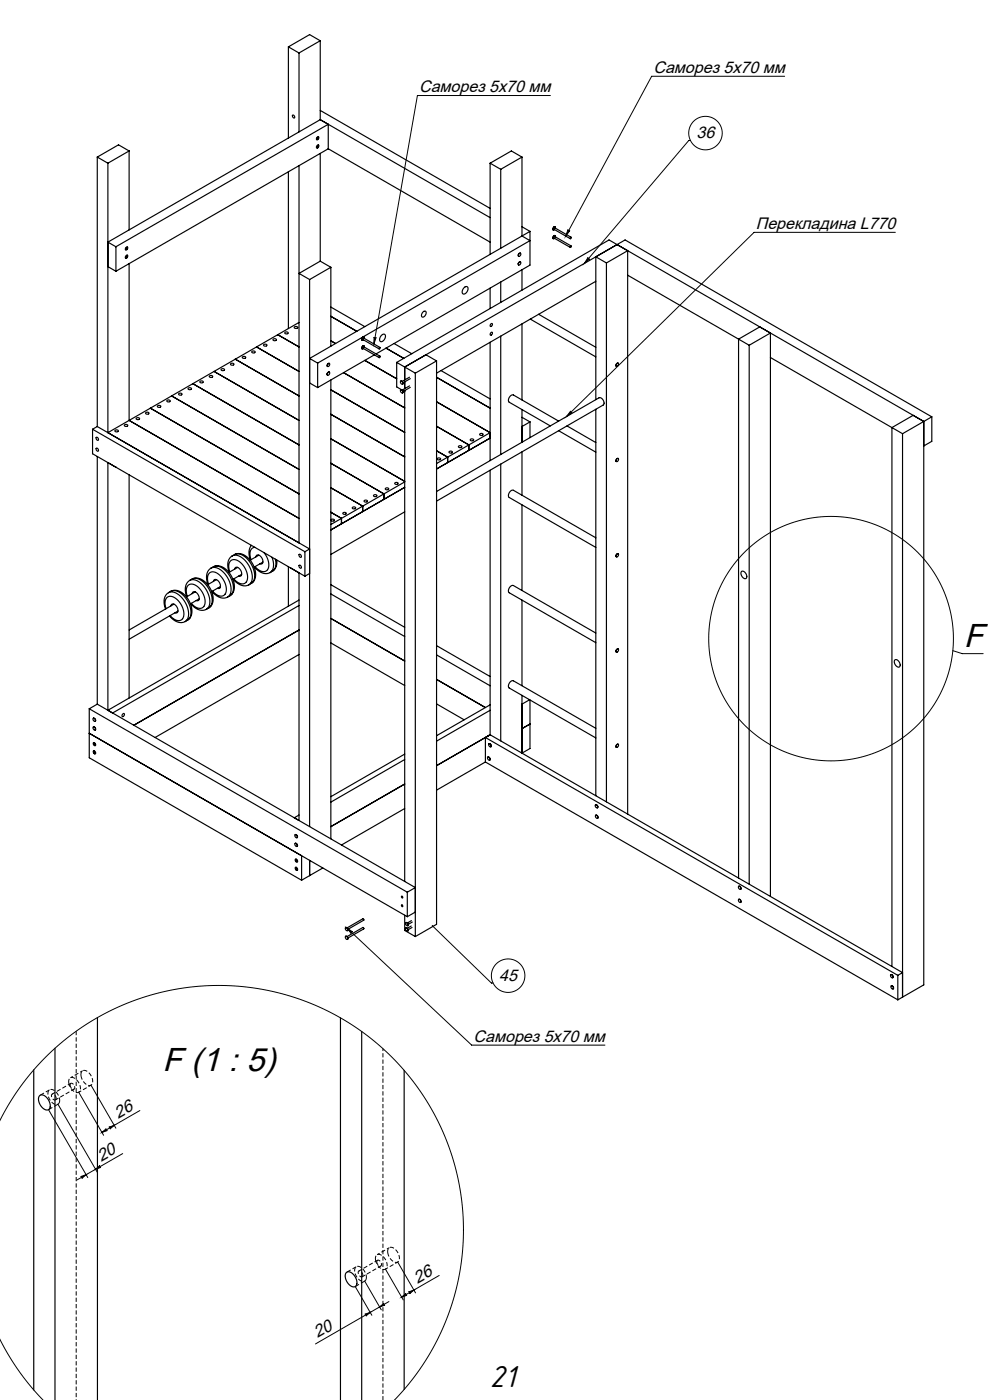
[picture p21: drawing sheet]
<svg xmlns="http://www.w3.org/2000/svg" width="297mm" height="420mm" viewBox="0 0 297 420" stroke-linecap="round" stroke-linejoin="round" font-family="sans-serif">
<defs><g id="words">
<g font-size="10">
<text x="288.9" y="194.1">F</text>
<text x="48.7" y="321.3">F (1 : 5)</text>
</g>
<text font-size="9.5" x="146.8" y="416.1">21</text>
<g font-size="5.1">
<text x="35.4" y="335.6" transform="rotate(-30 35.4 335.6)">26</text>
<text x="30.3" y="348.5" transform="rotate(-30 30.3 348.5)">20</text>
<text x="125.1" y="385.1" transform="rotate(-30 125.1 385.1)">26</text>
<text x="95.2" y="401.5" transform="rotate(-30 95.2 401.5)">20</text>
</g>
<g font-size="5">
<text x="195.8" y="21.8">Саморез 5х70 мм</text>
<text x="125.6" y="27.5">Саморез 5х70 мм</text>
<text x="208.8" y="41.5">36</text>
<text x="226.5" y="68.6">Перекладина L770</text>
<text x="149.6" y="294.2">45</text>
<text x="141.9" y="312.5">Саморез 5х70 мм</text>
</g>
</g></defs>
<g fill="none" stroke="#000" stroke-width=".35">
<path d="M86.4 14.1l3.2 1.8M86.4 14.1v27.3M89.6 15.9v23.7M96 12.2l-3.2-1.8-6.4 3.7M96 12.2l-6.4 3.7M96 12.2v23.7M87.7 34.6l.2-.1 .4 .4a.35 .35 0 0 1-.2 .6 .35 .35 0 0 1-.4-.5zM96 35.9l50.9 29.4M96 33.1l50.9 29.4M96 35.9l-63.7 36.7 2.4 1.4M29.2 47.1v80.9M29.2 47.1l3.1 1.9"/>
<path d="M32.3 49v80.8l19.1-11M38.7 45.3l-6.4 3.7M38.7 45.3v23.7M38.7 45.3l-3.2-1.9-6.3 3.7M86.4 51.5v47.1M89.6 49.7v113.2M95.1 43.6a.32 .32 0 0 1 .5 0 .32 .32 0 0 1-.1 .5 .38 .38 0 0 1-.7 .2 .38 .38 0 0 1 .2-.6zM95.1 41.1a.32 .32 0 0 1 .5 .1 .32 .32 0 0 1-.1 .5 .38 .38 0 0 1-.7 .2 .38 .38 0 0 1 .2-.7zM96 46v32.4M98.4 44.6l48.5 28M98.4 44.6v-7.3l-63.7 36.7M98.4 44.6l-63.7 36.8"/>
<path d="M146.9 49l3.2 1.8M146.9 49v27.3M150.1 50.8v23.7M156.4 47.1l-3.1-1.8-6.4 3.7M156.4 47.1l-6.3 3.7M156.4 47.1v23.7M32.3 80l2.4 1.4M34.7 74v7.4M37.8 74.2a.32 .32 0 0 1 .5 0 .32 .32 0 0 1-.1 .5 .38 .38 0 0 1-.7 .2 .38 .38 0 0 1 .2-.6zM37.8 76.6a.32 .32 0 0 1 .5 .1 .32 .32 0 0 1-.1 .5 .38 .38 0 0 1-.7 .2 .38 .38 0 0 1 .2-.7zM38.7 79.1v47l50.9 29.4M96 78.4l-6.4 3.6 3.2 1.9"/>
<path d="M96 78.4l3.2 1.8M155.6 76.1a.34 .34 0 0 1 .5 0 .34 .34 0 0 1-.1 .5 .35 .35 0 0 1-.6 .3 .35 .35 0 0 1 .1-.7zM155.6 78.7a.32 .32 0 0 1 .5 0 .32 .32 0 0 1-.1 .5 .38 .38 0 0 1-.7 .2 .38 .38 0 0 1 .2-.6zM156 76l-.6 .2-.1 .5 .2 .2M156 78.6l-.6 .3 .1 .6M156.4 70.8l2.4 1.4-63.6 36.7M156.4 68l2.4 1.4M156.4 70.8l-63.6 36.7 2.4 1.4M158.8 69.4l-2.4 1.4M158.8 69.4v10.1l-46.1 26.7M166.4 68.1l-.6 .3v.6M166.4 70.7l-.6 .3v.6"/>
<path d="M166.5 68.5v-.1a.32 .32 0 0 0-.3-.4 .32 .32 0 0 0-.4 .4 .32 .32 0 0 0-.1 .5 .32 .32 0 0 0 .5 0M166.5 71.1a.32 .32 0 0 0-.3-.4 .32 .32 0 0 0-.4 .3 .32 .32 0 0 0-.1 .5 .32 .32 0 0 0 .5 0M171.2 71.2l-5-2.9-.2 .2v.3l4.9 2.8M171.2 73.8l-5-2.9-.2 .2v.3l4.9 2.8M178.6 77v42.9M178.6 77l3.1 1.9M178.6 77l8.7-5 92 53.1M181.7 78.9v161.7M181.7 78.9l6.4-3.7v169M184.9 73.4l-63.6 36.7M85.4 99.7l.2-.1a.44 .44 0 0 1 .6 0 .44 .44 0 0 1 0 .6 .44 .44 0 0 1-.6-.1zM88.2 98.1l.2-.1a.44 .44 0 0 1 .7-.1 .44 .44 0 0 1 0 .7 .44 .44 0 0 1-.7-.1z"/>
<path d="M89.6 96.7l-6.4 3.7M92.8 83.9v164.1M99.2 80.2l-6.4 3.7M99.2 80.2v23.7M99.2 94.9l7.7 4.5M99.2 92.1l10.1 5.9M126.8 93.6a.56 .56 0 0 1 .8-.2 .56 .56 0 0 1 0 .9l-.3 .5a.59 .59 0 0 1-.9 .2 .59 .59 0 0 1 0-.9zM139.1 86.3a.68 .68 0 0 1 1-.2 .68 .68 0 0 1 .1 1l-.3 .6a.75 .75 0 0 1-1.1 .5 .75 .75 0 0 1-.2-1.2zM146.9 86.4v6.2M147.1 97.2a.3 .3 0 0 1 .5-.1 .3 .3 0 0 1-.1 .5 .34 .34 0 0 1-.5 .3 .34 .34 0 0 1 0-.6zM147.1 99.8a.3 .3 0 0 1 .5 0 .3 .3 0 0 1-.1 .4 .34 .34 0 0 1-.5 .3 .34 .34 0 0 1 0-.6zM150.1 84.6v6.1"/>
<path d="M156.4 80.9v6.1M156.4 97.2v22.8M158.9 95.7l19.7 11.4M161.4 94.3l17.2 9.9M178.6 84.4l-47.8 27.5M188.1 82.6l36.4 21M227.7 98.1l-6.4 3.6v161.7M51.4 118.8l38.2 22M53.6 118.1l.2-.1a.44 .44 0 0 1 .6-.1 .44 .44 0 0 1 0 .7 .44 .44 0 0 1-.6-.1zM56.4 116.5l.2-.2a.44 .44 0 0 1 .7 0 .44 .44 0 0 1 0 .6 .44 .44 0 0 1-.7 0zM57.8 115.1l31.8 18.4M60 114.4l.1-.1a.44 .44 0 0 1 .7-.1 .44 .44 0 0 1 0 .7 .44 .44 0 0 1-.7-.1z"/>
<path d="M62.8 112.8l.2-.1a.44 .44 0 0 1 .6-.1 .44 .44 0 0 1 0 .7 .44 .44 0 0 1-.6-.1zM64.2 111.4l25.4 14.7M66.3 110.7l.2-.1a.44 .44 0 0 1 .7 0 .44 .44 0 0 1 0 .6 .44 .44 0 0 1-.7 0zM69.1 109.1l.2-.1a.44 .44 0 0 1 .7-.1 .44 .44 0 0 1 0 .7 .44 .44 0 0 1-.7-.1zM70.5 107.8l19.1 11M72.7 107.1l.2-.1a.44 .44 0 0 1 .6-.1 .44 .44 0 0 1 0 .6 .44 .44 0 0 1-.6 0zM75.5 105.4l.2-.1a.44 .44 0 0 1 .6 0 .44 .44 0 0 1 0 .6 .44 .44 0 0 1-.6 0zM76.9 104.1l12.7 7.3M79 103.4l.2-.1a.44 .44 0 0 1 .7-.1 .44 .44 0 0 1 0 .7 .44 .44 0 0 1-.7-.1zM81.9 101.8l.2-.1a.44 .44 0 0 1 .6-.1 .44 .44 0 0 1 0 .6 .44 .44 0 0 1-.6 0zM83.2 100.4l-31.8 18.4M83.2 100.4l6.4 3.7"/>
<path d="M92.8 114.9l2.4 1.4M95.2 108.9v7.4M98.1 112.5l.1 .1M98.3 109.1a.32 .32 0 0 1 .5 .1 .32 .32 0 0 1-.1 .4 .38 .38 0 0 1-.3 .4 .38 .38 0 0 1-.4-.3 .38 .38 0 0 1 .3-.5zM98.4 111.8a.32 .32 0 0 1 .5 0 .32 .32 0 0 1-.2 .5 .38 .38 0 0 1-.6 .2 .38 .38 0 0 1 .2-.7zM98.6 111.6l-.5 .3v.6M98.6 109l-.5 .3 .1 .7M98.6 111.6l.1 .1M98.6 109h.1M99.2 114v137.7M99.2 102.2l1.4 .9M99.2 116.9l22.1 12.8"/>
<path d="M103 111.8l18.3 10.6M108.8 103.8h.3M108.8 103.8l-.4 .5 .2 .4M108.8 101.1l.3 .1M108.8 101.1l-.4 .6 .2 .4M108.8 103.8h.3l.1 .3M108.8 103.8l-.2 .3a.32 .32 0 0 0-.2 .5 .32 .32 0 0 0 .5 0M108.8 101.2h.3l.1 .3M108.8 101.2l-.2 .3a.32 .32 0 0 0-.2 .4 .32 .32 0 0 0 .5 .1M109.3 108.1l9.6 5.5M112.2 106.5l-17 9.8M113.9 106.9l-4.9-2.9-.3 .2v.2l5 2.9"/>
<path d="M113.9 104.3l-4.9-2.9-.3 .1v.3l5 2.9M114.3 100.6a.68 .68 0 0 1 1.1-.2 .68 .68 0 0 1 0 1l-.3 .5a.75 .75 0 0 1-1 .6 .75 .75 0 0 1-.2-1.2zM115.7 104.4l5.3 3.1M118.1 103.1l5.3 3M118.9 108.7l63.6-36.7 94.4 54.4M118.9 108.7l5.6 3.2M118.9 108.7v7.4l1.4 .8M120 117l.5 .1a.44 .44 0 0 1 .3 .5 .44 .44 0 0 1-.5 .3 .44 .44 0 0 1-.3-.6zM120.1 114.4l.5 .3a.35 .35 0 0 1 0 .6 .35 .35 0 0 1-.5-.4zM120.1 114.3l.5 .1 .2 .6M120.1 117l.6 .2-.1 .7M120.8 115l-.2 .3"/>
<path d="M121 117.3l.3 .2M121.3 110.1v3.9M121.3 114.6v2M121.3 117.2v147.2M122.7 113.2l-2.2 1.2M122.7 115.8l-2.2 1.2M123 113.6l-2.2 1.2M123 116.2l-2.2 1.3M124.5 111.9v169.1M130.8 108.3l-6.3 3.6M130.8 108.3l-3.1-1.9-6.4 3.7M130.8 108.3v169l-6.3 3.7"/>
<path d="M130.8 113.2l16.1 9.2M132.2 111.2l14.7 8.5M146.9 102.7v35.5M150.1 100.8v35.6M184.9 109.1a.32 .32 0 0 1 .5 0 .32 .32 0 0 1-.1 .5 .38 .38 0 0 1-.4 .3 .38 .38 0 0 1-.4-.3 .38 .38 0 0 1 .3-.4zM185.3 109l-.6 .2v.7M224.5 103.6v161.7M224.5 103.6l6.4-3.7v169M230.9 107.3l39.6 22.8M27.7 128.8v7.3l63.7 36.8M27.7 128.8l63.7 36.7M28.9 134.5l.5 .3a.35 .35 0 0 1-.1 .6 .35 .35 0 0 1-.4-.4z"/>
<path d="M28.9 131.2l.5 .3a.35 .35 0 0 1-.1 .6 .35 .35 0 0 1-.4-.4zM29.2 136.9v74.3M29.2 128l-1.5 .8M29.2 128l63.6 36.7-1.4 .8M32.3 138.8v74.3l57.3-33.1M34.5 129.1l.2-.1a.44 .44 0 0 1 .6-.1 .44 .44 0 0 1 0 .7 .44 .44 0 0 1-.6-.1zM37.3 127.5l.2-.1a.44 .44 0 0 1 .7-.1 .44 .44 0 0 1 0 .7 .44 .44 0 0 1-.7-.1zM40.9 125.4l.2-.1a.44 .44 0 0 1 .6 0 .44 .44 0 0 1 0 .6 .44 .44 0 0 1-.6 0zM43.7 123.8l.2-.1a.44 .44 0 0 1 .6-.1 .44 .44 0 0 1 0 .7 .44 .44 0 0 1-.6-.1zM45.1 122.4l44.5 25.8M47.2 121.8l.2-.1a.44 .44 0 0 1 .7-.1 .44 .44 0 0 1 0 .6 .44 .44 0 0 1-.7 0zM50.1 120.1l.1-.1a.44 .44 0 0 1 .7 0 .44 .44 0 0 1 0 .6 .44 .44 0 0 1-.7-.1z"/>
<path d="M99.2 139l15.9 9.2v1.6M99.2 131.6l22.1 12.8M99.2 124.3l22.1 12.8M130.8 127.9l9.7 5.6M130.8 120.5l16.1 9.3-6.4 3.7M130.8 135.2l3.4 1.9v1.7M131.1 137.5l.2-.1a.44 .44 0 0 1 .6 0 .44 .44 0 0 1 0 .6 .44 .44 0 0 1-.6-.1zM134.6 135.5l.2-.1a.44 .44 0 0 1 .7-.1 .44 .44 0 0 1 0 .7 .44 .44 0 0 1-.7-.1zM137.5 133.8l.1-.1a.44 .44 0 0 1 .7 0 .44 .44 0 0 1 0 .6 .44 .44 0 0 1-.7 0zM140.5 133.5l-9.7 5.6M141 131.8l.2-.1a.44 .44 0 0 1 .6-.1 .44 .44 0 0 1 0 .7 .44 .44 0 0 1-.6-.1zM143.8 130.2l.2-.1a.44 .44 0 0 1 .7-.1 .44 .44 0 0 1 0 .7 .44 .44 0 0 1-.7-.1z"/>
<path d="M146.9 131.4l-16.1 9.3 9.7-5.6v-1.6M150.1 139.2v83.1M156.4 122.9v9.8M156.4 135.6v13M156.4 125.2l2.4 1.4M158.8 126.6v4.7M158.8 126.6l-2.4 1.4M167.4 126.3l-13.5-7.8a1.44 1.44 0 0 0-1.3 2.2l12.3 7.1M167.4 129.2l11.2 6.4M169.9 127.8l8.7 5M178.6 122.8v115.9M184.9 137.7a.32 .32 0 0 1 .5 0 .32 .32 0 0 1-.1 .5 .38 .38 0 0 1-.4 .3 .38 .38 0 0 1-.4-.3 .38 .38 0 0 1 .3-.4z"/>
<path d="M185.3 137.6l-.6 .2v.7M270.5 130.1v169M276.9 126.4v169.1l-7.8 4.5M276.9 126.4l-3.2-1.8-6.4 3.7v161.7M279.3 125.1l-8.8 5M279.3 125.1v7.3l-2.4 1.4M34.7 140.2h.1M38.7 142.5v66.9M99.2 146.3l9.5 5.5M99.2 153.7l3.1 1.8v1.6M99.3 155.9l.2-.1a.44 .44 0 0 1 .6-.1 .44 .44 0 0 1 0 .7 .44 .44 0 0 1-.6-.1zM102.8 153.9l.2-.2a.44 .44 0 0 1 .6 0 .44 .44 0 0 1 0 .6 .44 .44 0 0 1-.6 0z"/>
<path d="M105.6 152.2l.2-.1a.44 .44 0 0 1 .7-.1 .44 .44 0 0 1 0 .7 .44 .44 0 0 1-.7-.1zM108.7 151.8v1.7l12.6-7.3-22.1 12.8M108.7 151.8l-9.5 5.6M109.2 150.2l.2-.1a.44 .44 0 0 1 .6-.1 .44 .44 0 0 1 0 .7 .44 .44 0 0 1-.6-.1zM112 148.5l.2-.1a.44 .44 0 0 1 .6 0 .44 .44 0 0 1 0 .6 .44 .44 0 0 1-.6 0zM115.5 146.5l.2-.1a.44 .44 0 0 1 .7-.1 .44 .44 0 0 1 0 .7 .44 .44 0 0 1-.7-.1zM118.4 144.9l.2-.1a.44 .44 0 0 1 .6-.1 .44 .44 0 0 1 0 .6 .44 .44 0 0 1-.6 0zM121.3 144.6l-12.6 7.2M121.3 153.6l-22.1 12.7M130.8 147.5l48.7-28.2a1.44 1.44 0 0 1 1.3 2.2l-50 28.8M146.9 141.1v79.3M156.4 151.4v25.7"/>
<path d="M50.5 177.8a3.7 3.7 0 0 1 4.2 1.8 5.7 5.7 0 0 1 1.2 6.6l-.4 .3M50.5 177.8a3.9 3.9 0 0 0-.9 4.9M51.2 177.4a3.7 3.7 0 0 1 4.2 1.8 5.7 5.7 0 0 1 1.2 6.5l-.4 .4M51.2 177.4l-.7 .4M51.2 177.4a4 4 0 0 1 5 2.1 4.9 4.9 0 0 1 .4 6.3l-.4 .3M56.1 178.9a2.49 2.49 0 0 1 1.1-3.7 5.2 5.2 0 0 1 3.9 6.7 2.11 2.11 0 0 1-3.2-.3l-.6-.6M56.9 174.1a3.7 3.7 0 0 1 4.2 1.8 5.7 5.7 0 0 1 1.1 6.6l-.3 .3M56.9 174.1a3.9 3.9 0 0 0-.9 4.9M57.6 173.7a3.7 3.7 0 0 1 4.2 1.8 5.7 5.7 0 0 1 1.2 6.6l-.4 .3M57.6 173.7l-.7 .4M57.6 173.7a4 4 0 0 1 5 2.1 4.9 4.9 0 0 1 .3 6.3l-.3 .3M57.6 178.1a.77 .77 0 0 1 .7-.6 .77 .77 0 0 1 .8 .5l.5 1a.75 .75 0 0 1 .1 .9 .75 .75 0 0 1-.9 .3"/>
<path d="M58.5 177.6l-2.6 1.5M59.7 179.6l-2.6 1.6M62.5 175.3a2.49 2.49 0 0 1 1.1-3.8 5.2 5.2 0 0 1 3.9 6.8 2.11 2.11 0 0 1-3.3-.4l-.5-.6M63.2 170.5a3.7 3.7 0 0 1 4.2 1.7 5.7 5.7 0 0 1 1.2 6.6l-.4 .3M63.2 170.5a3.9 3.9 0 0 0-.9 4.9M63.5 177.4a3.9 3.9 0 0 0 4.7 1.7M63.9 170a3.7 3.7 0 0 1 4.3 1.8 5.7 5.7 0 0 1 1.1 6.6l-.4 .3M63.9 170l-.7 .5M63.9 170a4 4 0 0 1 5 2.1 4.9 4.9 0 0 1 .4 6.4l-.4 .2M64 174.4a.77 .77 0 0 1 .7-.6 .77 .77 0 0 1 .7 .5l.6 1a.75 .75 0 0 1 0 .9 .75 .75 0 0 1-.8 .3M64.9 173.9l-2.7 1.5M66.1 176l-2.7 1.5"/>
<path d="M68.9 171.6a2.49 2.49 0 0 1 1.1-3.7 5.2 5.2 0 0 1 3.8 6.7 2.11 2.11 0 0 1-3.2-.4l-.5-.5M68.9 178.7l-.7 .4M69.6 166.8a3.7 3.7 0 0 1 4.2 1.7 5.7 5.7 0 0 1 1.2 6.6l-.4 .3M69.6 166.8a3.9 3.9 0 0 0-.9 4.9M69.9 173.8a3.9 3.9 0 0 0 4.7 1.6M70.3 166.4a3.7 3.7 0 0 1 4.2 1.7 5.7 5.7 0 0 1 1.2 6.6l-.4 .3M70.3 166.4l-.7 .4M70.3 166.4a4 4 0 0 1 5 2.1 4.9 4.9 0 0 1 .3 6.3l-.3 .2M70.3 170.7a.77 .77 0 0 1 .7-.6 .77 .77 0 0 1 .8 .5l.6 1a.75 .75 0 0 1 0 .9 .75 .75 0 0 1-.9 .3M71.2 170.2l-2.6 1.5M72.4 172.3l-2.6 1.5M75.3 175l-.7 .4"/>
<path d="M75.3 163.6l-.5 .9-.2 .9 .5 2.6M76.3 170.1a3.9 3.9 0 0 0 4.6 1.7M76.4 164.2h-.1a2.09 2.09 0 0 0-1.3 2.9l.2 .8M76.7 167.1a.77 .77 0 0 1 .7-.7 .77 .77 0 0 1 .8 .6l.5 1a.75 .75 0 0 1 .1 .9 .75 .75 0 0 1-.9 .2M77.6 166.5l-2.6 1.6M78.8 168.6l-2.6 1.5M79.1 165.8a4.7 4.7 0 0 1 .9 5.3 2.62 2.62 0 0 1-3.6-1.1M81.5 167.2a3.8 3.8 0 0 1-.6 4.6M81.7 171.4l-.8 .4M82.5 167.8l.2 1a2.61 2.61 0 0 1-1 2.6M82.9 168l-.1 2-.4 .7-.7 .7M86.4 170v11.9"/>
<path d="M87.2 170.5l2.4 1.3v74.3M87.2 170.5h.1M89.7 166.3l.6 .3a.35 .35 0 0 1-.2 .6 .35 .35 0 0 1-.4-.4zM89.7 169.6l.6 .3a.35 .35 0 0 1-.2 .6 .35 .35 0 0 1-.4-.4zM91.4 165.5v7.4M92.8 172l-1.4 .9M99.2 178.2l22.1 12.8M99.2 175.4l22.1 12.8M178.6 161.3l-24.7-14.2a1.44 1.44 0 0 0-1.3 2.2l26 14.9M184.9 166.2a.32 .32 0 0 1 .5 .1 .32 .32 0 0 1-.1 .4 .38 .38 0 0 1-.4 .4 .38 .38 0 0 1-.4-.4 .38 .38 0 0 1 .3-.4zM185.3 166.1l-.6 .3v.7M222.2 171.5a1.29 1.29 0 0 1 1.4 .6 1.29 1.29 0 0 1-.2 1.5 1.59 1.59 0 0 1-1.2-2.1z"/>
<path d="M49.8 182.6a2.49 2.49 0 0 1 1.1-3.7 5.2 5.2 0 0 1 3.8 6.7 2.11 2.11 0 0 1-3.2-.4l-.5-.5M50.8 184.8a3.9 3.9 0 0 0 4.7 1.7M51.2 181.8a.77 .77 0 0 1 .7-.7 .77 .77 0 0 1 .8 .6l.6 .9a.75 .75 0 0 1 0 1 .75 .75 0 0 1-.9 .2M52.1 181.2l-13.4 7.8M53.3 183.3l-14.6 8.5M56.2 186.1l-.7 .4M57.2 181.1a3.9 3.9 0 0 0 4.7 1.7M62.6 182.4l-.7 .4M89.6 181.7l-55.9 32.2M89.6 189l-49.5 28.6M89.6 196.4l-43.1 24.8M99.2 192.9l22.1 12.8"/>
<path d="M99.2 185.5l22.1 12.8M130.8 196.5l16.1 9.2M130.8 193.7l16.1 9.3M156.4 180v25.7M178.6 189.9l-24.7-14.2a1.44 1.44 0 0 0-1.3 2.1l26 15M184.9 194.8a.32 .32 0 0 1 .5 0 .32 .32 0 0 1-.1 .5 .38 .38 0 0 1-.4 .4 .38 .38 0 0 1-.4-.4 .38 .38 0 0 1 .3-.4zM185.3 194.7l-.6 .3v.6M268.2 198a1.29 1.29 0 0 1 1.3 .7 1.29 1.29 0 0 1-.1 1.4 1.59 1.59 0 0 1-1.2-2.1zM26.7 212.6v14.7l63.7 36.8M26.7 220l95.4 55M26.7 212.6l95.4 55.1M27.9 215.5l.4 .1a.44 .44 0 0 1 .4 .5 .44 .44 0 0 1-.6 .3 .44 .44 0 0 1-.2-.6z"/>
<path d="M27.9 218.2h.4a.44 .44 0 0 1 .4 .5 .44 .44 0 0 1-.6 .3 .44 .44 0 0 1-.2-.5zM28 215.5l.6 .2-.1 .7M28 218.1l.6 .3-.1 .6M29.2 211.2l95.3 55.1-2.4 1.4M29.2 211.2l-2.5 1.4M36.8 214.2a.34 .34 0 0 1 .5 0 .34 .34 0 0 1-.1 .5 .35 .35 0 0 1-.6 .2 .35 .35 0 0 1 .1-.6zM130.8 211.2l8.3 4.7M130.8 203.8l14.7 8.5M146.9 213.1l-16.1 9.3M146.9 211.5l-16.1 9.2M156.4 208.6v17.3l2.4-1.3v-14.6M158.7 209.9l-2.3 1.3"/>
<path d="M158.8 217.2l-2.4 1.4M178.6 218.5l-24.7-14.3a1.44 1.44 0 0 0-1.3 2.2l26 15M28 222.9a.45 .45 0 0 1 .6 .2 .45 .45 0 0 1-.3 .6l-.3-.4zM28 225.3a.45 .45 0 0 1 .6 .2 .45 .45 0 0 1-.3 .6l-.3-.4zM121.3 235.2l-22.1 12.8M121.3 227.9l-22.1 12.7M121.3 226.2l-22.1 12.8M145.5 228.6l-14.7 8.4M145.5 228.6v-7.4l123.6 71.4M145.5 228.6l123.6 71.4M146.1 227.2h.5a.44 .44 0 0 1 .3 .6 .44 .44 0 0 1-.5 .3 .44 .44 0 0 1-.3-.6zM146.2 227.1l.6 .3-.1 .6"/>
<path d="M146.5 223.2h.4a.44 .44 0 0 1 .4 .6 .44 .44 0 0 1-.6 .3 .44 .44 0 0 1-.2-.6zM146.6 223.1l.5 .3v.6M146.9 220.4l-16.1 9.3M146.9 220.4l123.6 71.4-1.4 .8M184.9 223.4a.32 .32 0 0 1 .5 0 .32 .32 0 0 1-.1 .5 .38 .38 0 0 1-.4 .3 .38 .38 0 0 1-.4-.3 .38 .38 0 0 1 .3-.4zM185.3 223.3l-.6 .3v.6M88.4 250.5h.4a.44 .44 0 0 1 .4 .5 .44 .44 0 0 1-.6 .4 .44 .44 0 0 1-.2-.6zM88.4 253.1h.4a.44 .44 0 0 1 .4 .5 .44 .44 0 0 1-.6 .4 .44 .44 0 0 1-.2-.6zM88.5 250.4l.6 .3-.1 .6M88.5 253l.6 .3-.1 .6M88.5 257.8a.45 .45 0 0 1 .6 .2 .45 .45 0 0 1-.3 .6l-.3-.4zM89.6 244.5l-1.4 .8"/>
<path d="M90.4 256.7v7.4M92.8 258.1v4.6M121.3 242.6l-19 10.9M178.4 241.5h.4a.44 .44 0 0 1 .4 .6 .44 .44 0 0 1-.5 .3 .44 .44 0 0 1-.3-.6zM178.5 241.4l.6 .3-.1 .6M178.5 244.6l.4 .1a.44 .44 0 0 1 .4 .5 .44 .44 0 0 1-.6 .3 .44 .44 0 0 1-.3-.6zM178.5 244.6l.6 .3v.6M88.5 260.2a.45 .45 0 0 1 .6 .3 .45 .45 0 0 1-.3 .6l-.3-.4zM96.8 260.4l-6.4 3.7M103.5 278.3l.5 .1a.44 .44 0 0 1 .3 .5 .44 .44 0 0 1-.5 .3 .44 .44 0 0 1-.3-.5zM103.6 278.3l.6 .3-.1 .6M104 278.4l4.7-2.8 .3 .2v.3l-4.7 2.7"/>
<path d="M121.3 274.6v4.5l3.2 1.9M121.6 278.5h.4a.44 .44 0 0 1 .4 .6 .44 .44 0 0 1-.6 .3 .44 .44 0 0 1-.3-.6zM121.6 278.4l.6 .3-.1 .6M121.6 276.9h.4a.44 .44 0 0 1 .4 .5 .44 .44 0 0 1-.5 .4 .44 .44 0 0 1-.3-.6zM121.7 276.8l.6 .3-.1 .6M122.1 267.7v7.3M123.2 277.8l-1.1 .7M123.3 276.2l-1.2 .7M123.5 278.2l-1.2 .7M123.6 276.6l-1.2 .7M124.5 273.6l-2.4 1.4M221.3 266h.5a.44 .44 0 0 1 .3 .5 .44 .44 0 0 1-.5 .3 .44 .44 0 0 1-.3-.5z"/>
<path d="M221.3 269.9h.5a.44 .44 0 0 1 .3 .5 .44 .44 0 0 1-.5 .4 .44 .44 0 0 1-.3-.6zM221.4 265.9l.6 .3-.1 .6M221.4 269.8l.6 .3-.1 .6M103.5 281h.5a.44 .44 0 0 1 .3 .5 .44 .44 0 0 1-.5 .4 .44 .44 0 0 1-.3-.6zM103.6 280.9l.6 .3-.1 .6M104 281l4.7-2.8 .3 .2v.3l-4.7 2.7M266.9 292.5h.4a.44 .44 0 0 1 .4 .5 .44 .44 0 0 1-.5 .4 .44 .44 0 0 1-.3-.6zM267 292.4l.6 .3-.1 .6M267 295.8l.5 .1a.44 .44 0 0 1 .3 .5 .44 .44 0 0 1-.5 .3 .44 .44 0 0 1-.3-.6zM267.1 295.8l.6 .2-.1 .7M269.1 292.6v7.4M16.5 314.5v105.5"/>
<path d="M29.2 305.3v114.7M102 305.4v114.6M108.4 309.4v110.6M10.1 321v96M11.8 328.7a1.85 1.85 0 0 1 2.7 1.2 2.18 2.18 0 0 1 0 3 3.1 3.1 0 0 1-2.9-3.7zM121.1 321.1v95.7M103.8 381.8a1.85 1.85 0 0 1 2.6 1.1 2.18 2.18 0 0 1 0 3.1 3.1 3.1 0 0 1-2.9-3.7z"/>
<circle cx="95.1" cy="44.1" r=".25"/>
<circle cx="95.1" cy="41.5" r=".25"/>
<circle cx="37.9" cy="74.6" r=".25"/>
<circle cx="37.9" cy="77.2" r=".25"/>
<circle cx="171" cy="71.4" r=".22"/>
<circle cx="171" cy="74" r=".22"/>
<circle cx="113.7" cy="104.5" r=".22"/>
<circle cx="113.7" cy="107.1" r=".22"/>
<circle cx="28.4" cy="223.3" r=".25"/>
<circle cx="28.4" cy="225.9" r=".25"/>
<circle cx="88.9" cy="258.2" r=".25"/>
<circle cx="88.9" cy="260.8" r=".25"/>
<circle cx="120.6" cy="269.1" r=".25"/>
<circle cx="120.6" cy="271.7" r=".25"/>
</g>
<path d="M22.8 309.4v110.6M17.9 330.5a3.3 3.3 0 0 0-2.8-3.6 1.96 1.96 0 0 0-.3 2.9 2.07 2.07 0 0 0 2.7 1.4l.4-.7M20.6 324.8a1.24 1.24 0 0 1 .7-1.5 1.24 1.24 0 0 1 1.6 .6 2.8 2.8 0 0 1 .7 3.8 2.77 2.77 0 0 1-3-2.9M24.3 322.7a1.24 1.24 0 0 1 .6-1.6 1.24 1.24 0 0 1 1.6 .6 2.8 2.8 0 0 1 .8 3.8 2.77 2.77 0 0 1-3-2.8M112.5 377.9a1.24 1.24 0 0 1 .7-1.6 1.24 1.24 0 0 1 1.6 .6 2.8 2.8 0 0 1 .7 3.8 2.77 2.77 0 0 1-3-2.8M116.2 375.8a1.24 1.24 0 0 1 .7-1.6 1.24 1.24 0 0 1 1.6 .6 2.8 2.8 0 0 1 .7 3.8 2.77 2.77 0 0 1-3-2.8M109.8 383.5a3.3 3.3 0 0 0-2.8-3.6 1.96 1.96 0 0 0-.2 2.9 2.07 2.07 0 0 0 2.6 1.4l.4-.7" fill="none" stroke="#000" stroke-width=".3" stroke-dasharray="1.3 .6" stroke-dashoffset=".1" stroke-linecap="butt"/>
<path d="M14.5 332.9l2.9-1.6M14.9 326.9l-2.9 1.7M16.8 329.7a1.17 1.17 0 0 0-1.2-1.4 1.09 1.09 0 0 0 0 1.1 1.09 1.09 0 0 0 1.1 .5l.1-.2M21 325.3a1.17 1.17 0 0 0 1.3 1.4 1.09 1.09 0 0 0-.1-1.2 1.09 1.09 0 0 0-1.1-.4l-.1 .2M113 378.3a1.17 1.17 0 0 0 1.2 1.5 1.09 1.09 0 0 0-.1-1.2 1.09 1.09 0 0 0-1.1-.4v.1M106.5 386l2.8-1.7M106.8 380l-2.8 1.6M108.7 382.8a1.17 1.17 0 0 0-1.2-1.5 1.09 1.09 0 0 0 .1 1.2 1.09 1.09 0 0 0 1.1 .4v-.1" fill="none" stroke="#000" stroke-width=".3" stroke-dasharray="1.3 .6" stroke-linecap="butt"/>
<path d="M114.8 314.6v105.4" fill="none" stroke="#000" stroke-width=".3" stroke-dasharray="1.3 .6" stroke-dashoffset=".5" stroke-linecap="butt"/>
<path d="M16.6 330l5.6-3.3M21.2 325l-5.6 3.2M113.1 378.1l-5.6 3.2M108.5 383l5.6-3.2" fill="none" stroke="#000" stroke-width=".3" stroke-dasharray="1.3 .6" stroke-dashoffset=".3" stroke-linecap="butt"/>
<path d="M23.6 327.7l3.7-2.1M24.8 321.2l-3.7 2.1M116.7 374.3l-3.7 2.1M115.5 380.7l3.7-2.1" fill="none" stroke="#000" stroke-width=".3" stroke-dasharray="1.3 .6" stroke-dashoffset=".4" stroke-linecap="butt"/>
<g fill="none" stroke="#000" stroke-width=".3">
<path d="M165 28.7h-39.9l-13 74.5M235.2 22.9h-39.9l-25.8 47.9M206.9 42.1h-.5l-31.3 36.9M170.2 68.9a.32 .32 0 0 0 .2 .4 .32 .32 0 0 0 .4-.1l-1.3 1.6zM176.2 77.2a.32 .32 0 0 0 .1 .5 .32 .32 0 0 0 .4 0l-1.6 1.3zM268.3 69.7h-42.3l-56.2 55.3M112.1 101.1a.32 .32 0 0 0 .3 .4 .32 .32 0 0 0 .3-.3l-.6 2zM171 123.3a.32 .32 0 0 0 0 .4 .32 .32 0 0 0 .5 0l-1.7 1.3zM285.6 195.2l2.8 .9h6.3M104 278.4l1.7 1.2a.32 .32 0 0 0-.4 0 .32 .32 0 0 0 0 .4zM104 278.4l37.4 35.1h39.9M129.6 277.7l17.7 17.2h.5"/>
<path d="M-.1 336.2l3.9-6.8 4.6-6.4 5.3-5.9 5.9-5.3 6.4-4.6 6.9-3.9 7.3-3.1 7.5-2.4 7.8-1.5 7.9-.6 7.9 .2 7.8 1 7.6 1.9 7.4 2.6 7.1 3.5 6.8 4.2 6.1 4.9 5.7 5.6 4.9 6.1 4.4 6.6 3.6 7.1 2.8 7.4 1.9 7.6 1.2 7.8 .3 7.9-.6 7.9-1.3 7.7-2.3 7.7-3 7.3-3.8 6.9-4.5 6.5-5.2 5.9M14.5 332.9l11.8 20.4M17.4 331.3l11.7 20.3M23.6 327.7l7.5 12.9M27.3 325.6l7.4 12.9M30.6 339.7l1.2-1.1v.4l.4 .2zM32.6 338.2l1.6-.6-1.3 1.1 .1-.4zM41.9 333.2l-11.3 6.5M24.2 353l1.6-.6-1.3 1.1 .1-.3zM28.6 350.8l1.3-1.1v.4l.3 .1zM36.8 346.1l-13.8 7.9M119.2 378.6l5.3 9.3"/>
<path d="M106.5 386l4.9 8.6M109.3 384.3l5 8.7M109.3 394.3l1.6-.6-1.3 1.1 .1-.4zM113.8 392.1l1.3-1.1-.1 .4 .4 .1zM115.5 380.7l5.4 9.3M116.6 390.5l-22.1 12.7M120.4 389.1l1.3-1.1-.1 .5 .4 .1zM122.4 387.6l1.6-.6-1.3 1.1 .1-.4zM131.6 382.6l-11.2 6.5M-.1 401.8l2.8 4.9 3 4.7 3.5 4.5 3.7 4.1"/>
<circle cx="211.4" cy="39.9" r="5"/>
<circle cx="249.1" cy="191.6" r="36.7"/>
<circle cx="152.3" cy="292.7" r="5"/>
</g>
<g fill="#000">
<path d="M-.1 58.2v.7zM-.1 159v1.2zM-.1 177.3v.9zM-.1 165.8v2.1zM-.1 60.1v.9zM176.2 77.2a.32 .32 0 0 0 .1 .5 .32 .32 0 0 0 .4 0l-1.6 1.3zM129.5 277.6v.3h.3l-.1-.3zM170.2 68.9a.32 .32 0 0 0 .2 .4 .32 .32 0 0 0 .4-.1l-1.3 1.6zM171 123.3a.32 .32 0 0 0 0 .4 .32 .32 0 0 0 .5 0l-1.7 1.3zM104 278.4l1.7 1.2a.32 .32 0 0 0-.4 0 .32 .32 0 0 0 0 .4zM112.1 101.1a.32 .32 0 0 0 .3 .4 .32 .32 0 0 0 .3-.3l-.6 2z"/>
<path d="M120.4 389.1l1.3-1.1-.1 .5 .4 .1zM122.4 387.6l1.6-.6-1.3 1.1 .1-.4zM109.3 394.3l1.6-.6-1.3 1.1 .1-.4zM113.8 392.1l1.3-1.1-.1 .4 .4 .1zM30.6 339.7l1.2-1.1v.4l.4 .2zM32.6 338.2l1.6-.6-1.3 1.1 .1-.4zM24.2 353l1.6-.6-1.3 1.1 .1-.3zM28.6 350.8l1.3-1.1v.4l.3 .1z"/>
</g>
<use href="#words"/>
</svg>
